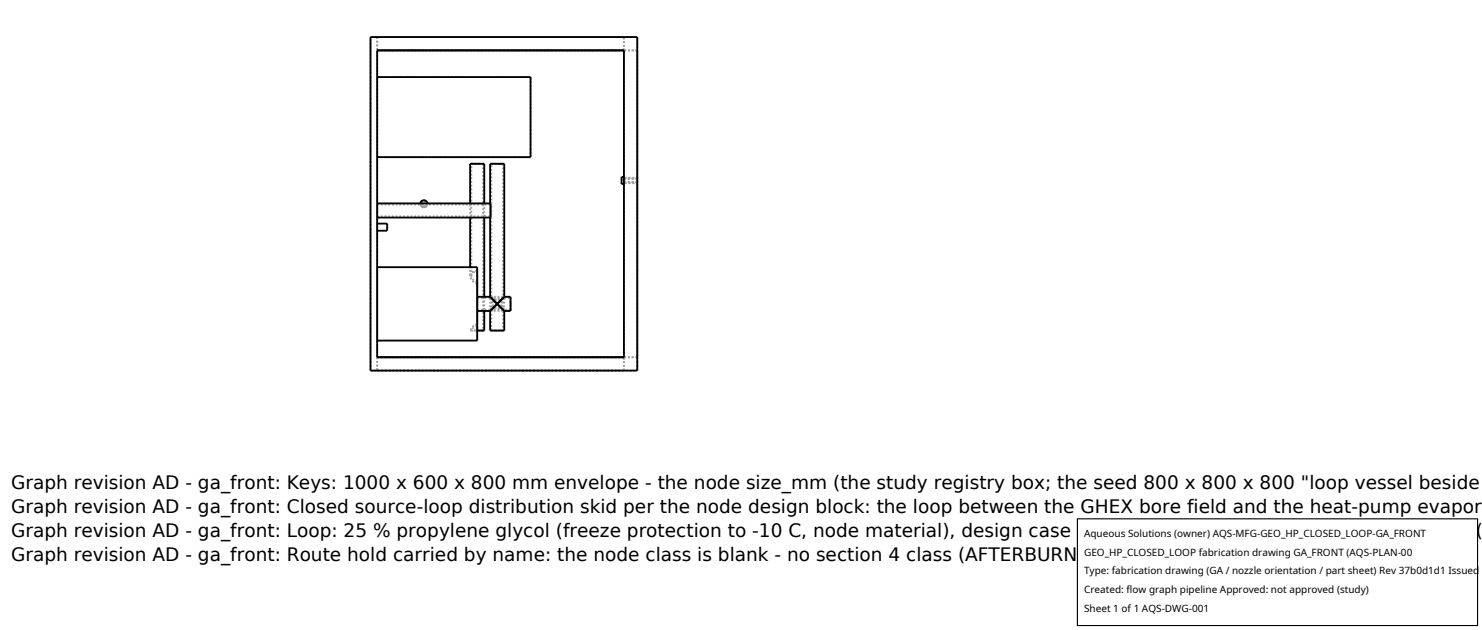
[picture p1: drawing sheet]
<svg xmlns="http://www.w3.org/2000/svg" width="212mm" height="90mm" viewBox="0 0 212 90" stroke-linecap="round" stroke-linejoin="round" font-family="sans-serif">
<defs><g id="words">
<g font-size="2.6">
<text x="1.6" y="69.8">Graph revision AD - ga_front: Keys: 1000 x 600 x 800 mm envelope - the node size_mm (the study registry box; the seed 800 x 800 x 800 &quot;loop vessel beside</text>
<text x="1.6" y="73.3">Graph revision AD - ga_front: Closed source-loop distribution skid per the node design block: the loop between the GHEX bore field and the heat-pump evapor</text>
<text x="1.6" y="76.7">Graph revision AD - ga_front: Loop: 25 % propylene glycol (freeze protection to -10 C, node material), design case 3 kW th at 0.2564 kg/s, dT 3 K, head 25 m (</text>
<text x="1.6" y="80.2">Graph revision AD - ga_front: Route hold carried by name: the node class is blank - no section 4 class (AFTERBURNER_FLUE/REE_RECOVER precedent)</text>
</g>
<g font-size="1.4">
<text x="154.8" y="76.6">Aqueous Solutions (owner) AQS-MFG-GEO_HP_CLOSED_LOOP-GA_FRONT</text>
<text x="154.8" y="79.3">GEO_HP_CLOSED_LOOP fabrication drawing GA_FRONT (AQS-PLAN-00</text>
<text x="154.8" y="82">Type: fabrication drawing (GA / nozzle orientation / part sheet) Rev 37b0d1d1 Issued</text>
<text x="154.8" y="84.7">Created: flow graph pipeline Approved: not approved (study)</text>
<text x="154.8" y="87.4">Sheet 1 of 1 AQS-DWG-001</text>
</g>
</g></defs>
<g fill="none" stroke="#a0a0a0" stroke-width=".26" stroke-dasharray=".3 .3" stroke-linecap="butt">
<path d="M52.9 5.3h38.1M53.9 7.2h35.2M53.9 5.3v1.9M53.9 5.3h35.2M53.9 11h21.9M89.1 5.3h-35.2M89.1 7.2v-1.9M91 7.2v43.8M91 7.2h-1.9M53.9 31.9v1M53.9 32.9v-1M53.9 38.2v10.4"/>
<path d="M53.9 29v2.1M53.9 31.1v-2.1M53.9 22.4v-11.4M53.9 22.4h21.9M53.9 29.2h16.1M53.9 29.2v1.7M53.9 30.9v-1.7M55.3 31.9v1M60.5 28.6l.4 .1 .1 .4-.1 .4-.4 .1-.3-.2-.2-.3 .2-.4 .3-.1M60.5 28.7l.3 .1 .1 .3-.1 .3-.3 .1-.2-.1-.1-.3 .1-.3 .2-.1M60.5 28.7l.3 .1 .1 .3-.1 .3-.3 .1-.3-.1-.1-.3 .2-.3 .2-.1M61 29l-.1 .4-.3 .2-.4-.2-.2-.4"/>
<path d="M67.1 39.3l.1-.2 .2-.2 .8-.2M67.1 39.3v-1.1M67.1 31.1v-2.1M67.3 39.3l.2-.4 .7-.1M67.3 39.3v-15.9M67.3 23.4h1.7M68.2 38.7v-.5M68.2 38.7v8.5M68.2 38.8v8.4M69 23.4h-1.7M69 23.4v23.8M69.2 23.4h-2.1"/>
<path d="M69.2 29v2.1M70 29l.1 .1M70 31.1l.1-.1M70 30.9l.1-.1M70 30.9v-1.7M70 29.2l.1 .1M70 30.9h-16.1M70.1 31v-1.9M70.1 30.8v.2M70.1 29.3l-.1-.1M70.1 29.1v.2M70.1 30.8l-.1 .1"/>
<path d="M70.1 30.8v-1.5M70.1 29.3v1.5M70.2 23.4h1.7M71.9 23.4h-1.7M71.9 23.4v19M72 23.4h-2M75.8 22.4v-11.4M88.8 26.3v-1M89.1 25.3h.2M89.3 25.3v1M89.3 26.3v-1M89.3 25.4v.7"/>
<path d="M89.3 26.1v-.7M89.3 25.4h.5M89.3 26.3h-.2M89.3 26.1l.5 .1M89.8 25.4v.8M89.8 26.2v-.8M89.8 25.4v.7M89.8 26.1v-.7M89.8 25.4h.6M89.8 26.1l.6 .1M90.4 25.4v.8M90.4 26.2v-.8"/>
<path d="M90.4 25.4v.7M90.4 26.1v-.7M90.4 25.4h.5M90.4 26.1l.5 .1M90.9 25.4v.8M90.9 26.2v-.8M90.9 25.4v.7M90.9 26.1v-.7M90.9 25.4h.1M91 25.4v.7M91 26.1v-.7M91 26.1h-.1"/>
<path d="M52.9 52.9h38.1M52.9 52.9v-47.6M53.9 52.9h35.2M53.9 51v-43.8M53.9 51h35.2M53.9 51v1.9M53.9 48.6v-10.4M67.4 47.2h-.2M68.2 40.5l-.4-.1-.3-.3-.3-.4-.1-.4M68.2 46.3v-5.8M68.2 46.3l-.6 .3-.4 .6M68.2 46.6l-.5 .1-.3 .5"/>
<path d="M68.2 48.6v-2M68.2 40.2v6.4M68.2 40.2v-1.4M68.2 42.4v2M68.2 44.4v-2M68.2 40.5v5.8M68.2 47.2h.8M68.2 40.2l-.6-.2-.3-.7M68.2 42.6v1.6M68.2 44.2v-1.6M68.2 42.6h1.8M69 47.2h-1.6"/>
<path d="M69.2 47.2h-2M69.2 42.4v2M70 42.4l1 1M70 44.4l1-1M70 42.6l.5 .8-.1 .3-.4 .5M70 44.2l.5-.8-.1-.3-.4-.5M70 44.2h-1.8M70 42.6v1.6M70.2 42.4l.5 .3 .3 .1 .4-.1 .5-.3M70.2 42.4v-19M70.2 47.2h1.7M70.2 44.4l.5-.4h.3h.4l.5 .4"/>
<path d="M70.2 47.2v-2.8M70.2 42.6l.8 .8M70.2 44.2l.8-.8M70.2 42.6v1.6M71 43.4l1-1M71 43.4l1 1M71 43.4l.9-.8M71 43.4l.9 .8M71.9 42.4l-.5 .3-.4 .1-.3-.1-.5-.3M71.9 47.2h-1.7M71.9 44.4l-.5-.3-.4-.1h-.3l-.5 .4M71.9 42.4h-1.7"/>
<path d="M71.9 44.4v2.8M71.9 44.4h-1.7M71.9 42.6h-1.7M71.9 44.2h-1.7M71.9 42.6v1.6M72 47.2h-2M72 42.6l-.4 .8 .1 .3 .3 .5M72 44.2l-.4-.8 .1-.4 .3-.4M72 42.6h.9M72 42.6v1.6M72.9 44.4v-2M72.9 42.6v1.6"/>
<path d="M72.9 44.2v-1.6M72.9 44.2h-.9M89.1 52.9h-35.2M89.1 51v-43.8M89.1 52.9v-1.9M91 52.9v-47.6M91 51v-43.8M91 51h-1.9"/>
</g>
<g fill="none" stroke="#000" stroke-width=".26">
<path d="M52.9 5.3h38.1v47.6h-38.1zM53.9 7.2h35.2v43.8h-35.2zM53.9 11h21.9v11.4h-21.9M53.9 31.9h1.4v1h-1.4M53.9 38.2h14.3v10.4h-14.3M53.9 29h16.1M53.9 31.1h16.1M60 29l.2-.3 .3-.1 .4 .1 .1 .3M67.1 29v-5.6h2.1v5.6M67.1 31.1v7.1M69.2 31.1v11.3M70 29v2.1"/>
<path d="M70 29v-5.6h2v19M70 31.1v11.3M89.1 25.3h-.3v1h.3M68.2 42.4h1.8M68.2 44.4h1.8M69.2 44.4v2.8h-1M70 42.4l1 1M70 44.4v2.8h2v-2.8M70.2 42.6l.8 .8M71 43.4l-1 1M71 43.4l1 1M71 43.4l-.8 .8"/>
<path d="M71 43.4l.9 .8M71.9 42.6l-.9 .8M72 42.4l-1 1M72 42.4h.9v2h-.9"/>
</g>
<path d="M153.9 74.1h57.1v15.2h-57.1z" fill="#fff" stroke="#000" stroke-width=".16"/>
<use href="#words"/>
</svg>
